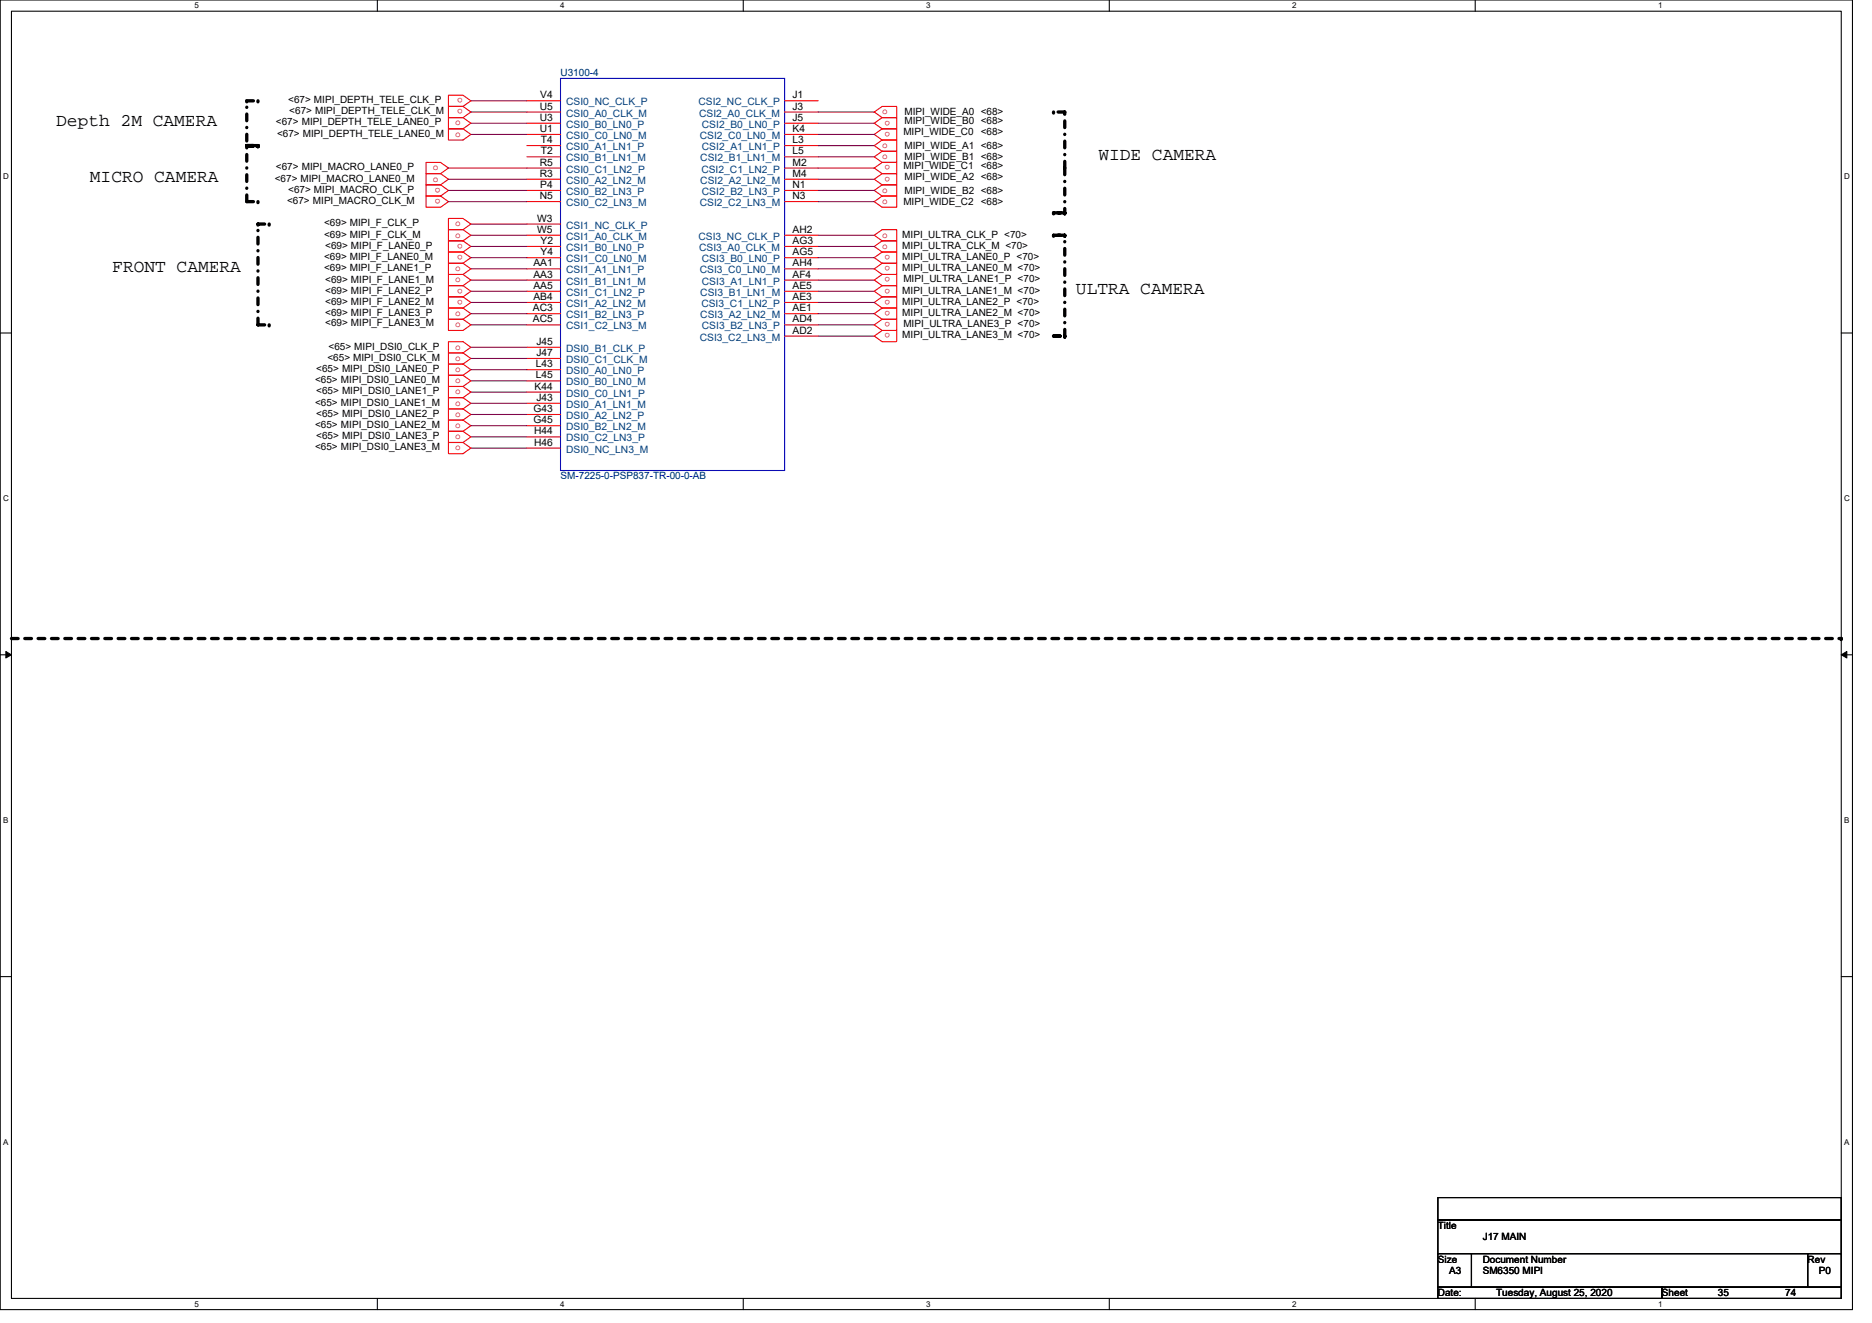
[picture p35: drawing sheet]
<svg xmlns="http://www.w3.org/2000/svg" width="297mm" height="210mm" viewBox="0 0 297 210" stroke-linecap="round" stroke-linejoin="round" font-family="sans-serif">
<defs><g id="words">
<g font-size="2.8">
<text x="8.9" y="20">Depth 2M CAMERA</text>
<text x="14.3" y="28.9">MICRO CAMERA</text>
<text x="174.3" y="25.4">WIDE CAMERA</text>
<text x="17.8" y="43.2">FRONT CAMERA</text>
<text x="170.7" y="46.7">ULTRA CAMERA</text>
</g>
<g font-size="1.6">
<text x="45.7" y="16.4">&lt;67&gt; MIPI_DEPTH_TELE_CLK_P</text>
<text x="85.6" y="17.4">U5</text>
<text x="85.7" y="15.6">V4</text>
<text x="125.7" y="17.4">J3</text>
<text x="125.7" y="15.6">J1</text>
<text x="43.8" y="19.9">&lt;67&gt; MIPI_DEPTH_TELE_LANE0_P</text>
<text x="44" y="21.7">&lt;67&gt; MIPI_DEPTH_TELE_LANE0_M</text>
<text x="45.9" y="18.1">&lt;67&gt; MIPI_DEPTH_TELE_CLK_M</text>
<text x="85.6" y="19.2">U3</text>
<text x="85.6" y="21">U1</text>
<text x="85.8" y="22.7">T4</text>
<text x="125.7" y="19.2">J5</text>
<text x="125.7" y="21">K4</text>
<text x="125.7" y="22.7">L3</text>
<text x="143.3" y="21.5">MIPI_WIDE_C0 &lt;68&gt;</text>
<text x="143.5" y="18.3">MIPI_WIDE_A0 &lt;68&gt;</text>
<text x="143.5" y="19.7">MIPI_WIDE_B0 &lt;68&gt;</text>
<text x="143.5" y="23.6">MIPI_WIDE_A1 &lt;68&gt;</text>
<text x="43.6" y="28.8">&lt;67&gt; MIPI_MACRO_LANE0_M</text>
<text x="43.8" y="27">&lt;67&gt; MIPI_MACRO_LANE0_P</text>
<text x="85.6" y="26.3">R5</text>
<text x="85.6" y="28.1">R3</text>
<text x="85.7" y="29.8">P4</text>
<text x="85.8" y="24.5">T2</text>
<text x="125.7" y="24.5">L5</text>
<text x="125.7" y="28.1">M4</text>
<text x="125.7" y="26.3">M2</text>
<text x="125.7" y="29.8">N1</text>
<text x="143.3" y="26.8">MIPI_WIDE_C1 &lt;68&gt;</text>
<text x="143.5" y="25.4">MIPI_WIDE_B1 &lt;68&gt;</text>
<text x="143.5" y="28.6">MIPI_WIDE_A2 &lt;68&gt;</text>
<text x="45.5" y="32.4">&lt;67&gt; MIPI_MACRO_CLK_M</text>
<text x="45.7" y="30.6">&lt;67&gt; MIPI_MACRO_CLK_P</text>
<text x="51.4" y="35.9">&lt;69&gt; MIPI_F_CLK_P</text>
<text x="85.2" y="35.2">W3</text>
<text x="85.6" y="31.6">N5</text>
<text x="125.7" y="31.6">N3</text>
<text x="143.3" y="32.5">MIPI_WIDE_C2 &lt;68&gt;</text>
<text x="143.5" y="30.8">MIPI_WIDE_B2 &lt;68&gt;</text>
<text x="51.4" y="37.7">&lt;69&gt; MIPI_F_CLK_M</text>
<text x="51.4" y="41.3">&lt;69&gt; MIPI_F_LANE0_M</text>
<text x="51.6" y="39.5">&lt;69&gt; MIPI_F_LANE0_P</text>
<text x="85.2" y="37">W5</text>
<text x="85.8" y="38.7">Y2</text>
<text x="85.8" y="40.5">Y4</text>
<text x="125.7" y="38.7">AG3</text>
<text x="125.7" y="37">AH2</text>
<text x="125.7" y="40.5">AG5</text>
<text x="143.2" y="37.7">MIPI_ULTRA_CLK_P &lt;70&gt;</text>
<text x="143.2" y="39.5">MIPI_ULTRA_CLK_M &lt;70&gt;</text>
<text x="143.2" y="41.3">MIPI_ULTRA_LANE0_P &lt;70&gt;</text>
<text x="51.4" y="43">&lt;69&gt; MIPI_F_LANE1_P</text>
<text x="51.6" y="45">&lt;69&gt; MIPI_F_LANE1_M</text>
<text x="51.6" y="46.6">&lt;69&gt; MIPI_F_LANE2_P</text>
<text x="84.6" y="42.3">AA1</text>
<text x="84.6" y="44.1">AA3</text>
<text x="84.6" y="45.8">AA5</text>
<text x="84.6" y="47.6">AB4</text>
<text x="125.7" y="45.8">AE5</text>
<text x="125.7" y="42.3">AH4</text>
<text x="125.7" y="44.1">AF4</text>
<text x="125.7" y="47.6">AE3</text>
<text x="143.2" y="43">MIPI_ULTRA_LANE0_M &lt;70&gt;</text>
<text x="143.2" y="46.6">MIPI_ULTRA_LANE1_M &lt;70&gt;</text>
<text x="143.3" y="44.8">MIPI_ULTRA_LANE1_P &lt;70&gt;</text>
<text x="51.6" y="48.4">&lt;69&gt; MIPI_F_LANE2_M</text>
<text x="51.6" y="50.1">&lt;69&gt; MIPI_F_LANE3_P</text>
<text x="51.6" y="51.7">&lt;69&gt; MIPI_F_LANE3_M</text>
<text x="84.6" y="49.4">AC3</text>
<text x="84.6" y="51.2">AC5</text>
<text x="125.7" y="49.4">AE1</text>
<text x="125.7" y="51.2">AD4</text>
<text x="125.7" y="53">AD2</text>
<text x="143.2" y="48.4">MIPI_ULTRA_LANE2_P &lt;70&gt;</text>
<text x="143.2" y="50.1">MIPI_ULTRA_LANE2_M &lt;70&gt;</text>
<text x="143.2" y="53.7">MIPI_ULTRA_LANE3_M &lt;70&gt;</text>
<text x="143.3" y="51.9">MIPI_ULTRA_LANE3_P &lt;70&gt;</text>
<text x="50.2" y="59">&lt;65&gt; MIPI_DSI0_LANE0_P</text>
<text x="52" y="57.3">&lt;65&gt; MIPI_DSI0_CLK_M</text>
<text x="52.1" y="55.5">&lt;65&gt; MIPI_DSI0_CLK_P</text>
<text x="85" y="58.3">L43</text>
<text x="85.1" y="54.7">J45</text>
<text x="85.1" y="56.5">J47</text>
<text x="50" y="60.8">&lt;65&gt; MIPI_DSI0_LANE0_M</text>
<text x="50" y="64.4">&lt;65&gt; MIPI_DSI0_LANE1_M</text>
<text x="50.2" y="62.6">&lt;65&gt; MIPI_DSI0_LANE1_P</text>
<text x="84.7" y="65.4">G43</text>
<text x="84.8" y="61.8">K44</text>
<text x="85" y="60.1">L45</text>
<text x="85.1" y="63.6">J43</text>
<text x="50" y="67.9">&lt;65&gt; MIPI_DSI0_LANE2_M</text>
<text x="50" y="71.5">&lt;65&gt; MIPI_DSI0_LANE3_M</text>
<text x="50.2" y="66.1">&lt;65&gt; MIPI_DSI0_LANE2_P</text>
<text x="50.2" y="69.7">&lt;65&gt; MIPI_DSI0_LANE3_P</text>
<text x="84.7" y="67.2">G45</text>
<text x="84.7" y="69">H44</text>
<text x="84.7" y="70.7">H46</text>
<text x="228.2" y="195.1">Title</text>
<text x="235.3" y="196.8">J17 MAIN</text>
<text x="228.2" y="200.4">Size</text>
<text x="229.9" y="202.2">A3</text>
<text x="235.3" y="200.4">Document Number</text>
<text x="235.3" y="202.2">SM6350 MIPI</text>
<text x="286.8" y="200.4">Rev</text>
<text x="288.6" y="202.2">P0</text>
<text x="228.2" y="205.7">Date:</text>
<text x="237.4" y="205.7">Tuesday, August 25, 2020</text>
<text x="263.7" y="205.7">Sheet</text>
<text x="272.6" y="205.7">35</text>
<text x="283.3" y="205.7">74</text>
</g>
<g font-size="1.6" fill="#f00">
<text x="73.5" y="15.6" transform="rotate(180 73.5 15.6)">o</text>
<text x="73.5" y="17.4" transform="rotate(180 73.5 17.4)">o</text>
<text x="72.2" y="19.9">o</text>
<text x="72.2" y="21.7">o</text>
<text x="140" y="18.1">o</text>
<text x="140" y="23.5">o</text>
<text x="141.2" y="19.1" transform="rotate(180 141.2 19.1)">o</text>
<text x="141.2" y="20.9" transform="rotate(180 141.2 20.9)">o</text>
<text x="68.7" y="27">o</text>
<text x="68.7" y="28.8">o</text>
<text x="69.9" y="29.8" transform="rotate(180 69.9 29.8)">o</text>
<text x="140" y="25.3">o</text>
<text x="141.2" y="26.2" transform="rotate(180 141.2 26.2)">o</text>
<text x="141.2" y="28" transform="rotate(180 141.2 28)">o</text>
<text x="69.9" y="31.6" transform="rotate(180 69.9 31.6)">o</text>
<text x="72.2" y="35.9">o</text>
<text x="140" y="30.6">o</text>
<text x="140" y="32.4">o</text>
<text x="72.2" y="37.7">o</text>
<text x="73.5" y="38.7" transform="rotate(180 73.5 38.7)">o</text>
<text x="73.5" y="40.5" transform="rotate(180 73.5 40.5)">o</text>
<text x="140" y="37.7">o</text>
<text x="140" y="39.5">o</text>
<text x="141.2" y="40.5" transform="rotate(180 141.2 40.5)">o</text>
<text x="72.2" y="43">o</text>
<text x="72.2" y="44.8">o</text>
<text x="73.5" y="45.8" transform="rotate(180 73.5 45.8)">o</text>
<text x="73.5" y="47.6" transform="rotate(180 73.5 47.6)">o</text>
<text x="141.2" y="42.2" transform="rotate(180 141.2 42.2)">o</text>
<text x="141.2" y="44" transform="rotate(180 141.2 44)">o</text>
<text x="141.2" y="45.8" transform="rotate(180 141.2 45.8)">o</text>
<text x="141.2" y="47.6" transform="rotate(180 141.2 47.6)">o</text>
<text x="72.2" y="50.1">o</text>
<text x="72.2" y="51.9">o</text>
<text x="141.2" y="49.4" transform="rotate(180 141.2 49.4)">o</text>
<text x="141.2" y="51.1" transform="rotate(180 141.2 51.1)">o</text>
<text x="141.2" y="52.9" transform="rotate(180 141.2 52.9)">o</text>
<text x="72.2" y="55.5">o</text>
<text x="72.2" y="57.3">o</text>
<text x="72.2" y="59">o</text>
<text x="72.2" y="60.8">o</text>
<text x="72.2" y="62.6">o</text>
<text x="72.2" y="64.4">o</text>
<text x="72.2" y="66.1">o</text>
<text x="72.2" y="67.9">o</text>
<text x="72.2" y="69.7">o</text>
<text x="72.2" y="71.5">o</text>
</g>
<g font-size="1.6" fill="#000080">
<text x="88.9" y="12.1">U3100-4</text>
<text x="88.9" y="76.1">SM-7225-0-PSP837-TR-00-0-AB</text>
</g>
<g font-size="1.6" fill="#004080">
<text x="89.8" y="16.7">CSI0_NC_CLK_P</text>
<text x="110.8" y="16.7">CSI2_NC_CLK_P</text>
<text x="89.8" y="18.5">CSI0_A0_CLK_M</text>
<text x="89.8" y="20.3">CSI0_B0_LN0_P</text>
<text x="89.8" y="22.1">CSI0_C0_LN0_M</text>
<text x="89.8" y="23.8">CSI0_A1_LN1_P</text>
<text x="110.9" y="18.5">CSI2_A0_CLK_M</text>
<text x="111" y="22.1">CSI2_C0_LN0_M</text>
<text x="111.4" y="20.3">CSI2_B0_LN0_P</text>
<text x="111.4" y="23.8">CSI2_A1_LN1_P</text>
<text x="89.8" y="25.6">CSI0_B1_LN1_M</text>
<text x="89.8" y="27.4">CSI0_C1_LN2_P</text>
<text x="89.8" y="29.2">CSI0_A2_LN2_M</text>
<text x="111.1" y="25.6">CSI2_B1_LN1_M</text>
<text x="111.1" y="29.2">CSI2_A2_LN2_M</text>
<text x="111.3" y="27.4">CSI2_C1_LN2_P</text>
<text x="89.8" y="30.9">CSI0_B2_LN3_P</text>
<text x="89.8" y="32.7">CSI0_C2_LN3_M</text>
<text x="111" y="32.7">CSI2_C2_LN3_M</text>
<text x="111.4" y="30.9">CSI2_B2_LN3_P</text>
<text x="89.8" y="36.3">CSI1_NC_CLK_P</text>
<text x="89.8" y="38.1">CSI1_A0_CLK_M</text>
<text x="89.8" y="39.8">CSI1_B0_LN0_P</text>
<text x="89.8" y="41.6">CSI1_C0_LN0_M</text>
<text x="110.8" y="38.1">CSI3_NC_CLK_P</text>
<text x="110.9" y="39.8">CSI3_A0_CLK_M</text>
<text x="111.4" y="41.6">CSI3_B0_LN0_P</text>
<text x="89.8" y="43.4">CSI1_A1_LN1_P</text>
<text x="89.8" y="45.2">CSI1_B1_LN1_M</text>
<text x="89.8" y="46.9">CSI1_C1_LN2_P</text>
<text x="111" y="43.4">CSI3_C0_LN0_M</text>
<text x="111.1" y="46.9">CSI3_B1_LN1_M</text>
<text x="111.4" y="45.2">CSI3_A1_LN1_P</text>
<text x="89.8" y="48.7">CSI1_A2_LN2_M</text>
<text x="89.8" y="50.5">CSI1_B2_LN3_P</text>
<text x="89.8" y="52.3">CSI1_C2_LN3_M</text>
<text x="111.1" y="50.5">CSI3_A2_LN2_M</text>
<text x="111.3" y="48.7">CSI3_C1_LN2_P</text>
<text x="111.4" y="52.3">CSI3_B2_LN3_P</text>
<text x="89.8" y="55.8">DSI0_B1_CLK_P</text>
<text x="89.8" y="57.6">DSI0_C1_CLK_M</text>
<text x="89.8" y="59.4">DSI0_A0_LN0_P</text>
<text x="111" y="54.1">CSI3_C2_LN3_M</text>
<text x="89.8" y="61.2">DSI0_B0_LN0_M</text>
<text x="89.8" y="62.9">DSI0_C0_LN1_P</text>
<text x="89.8" y="64.7">DSI0_A1_LN1_M</text>
<text x="89.8" y="66.5">DSI0_A2_LN2_P</text>
<text x="89.8" y="68.3">DSI0_B2_LN2_M</text>
<text x="89.8" y="70.1">DSI0_C2_LN3_P</text>
<text x="89.8" y="71.8">DSI0_NC_LN3_M</text>
</g>
<g font-size="1.3">
<text x="30.8" y="1.3">5</text>
<text x="88.9" y="1.3">4</text>
<text x="147" y="1.3">3</text>
<text x="205" y="1.3">2</text>
<text x="263.1" y="1.3">1</text>
<text x=".5" y="28.4">D</text>
<text x="292.6" y="28.4">D</text>
<text x=".5" y="79.5">C</text>
<text x="292.6" y="79.5">C</text>
<text x=".5" y="130.6">B</text>
<text x="292.6" y="130.6">B</text>
<text x=".5" y="181.7">A</text>
<text x="292.6" y="181.7">A</text>
<text x="30.8" y="207.4">5</text>
<text x="88.9" y="207.4">4</text>
<text x="147" y="207.4">3</text>
<text x="205" y="207.4">2</text>
<text x="263.1" y="207.4">1</text>
</g>
</g></defs>
<path d="M0 0h293.9v207.9h-293.9zM1.8 1.8h290.4v204.3h-290.4z" fill="none" stroke="#000" stroke-width=".17"/>
<g fill="#fff">
<path d="M30.8 .2h.7v1.4h-.7z"/>
<path d="M30.8 206.3h.7v1.4h-.7z"/>
</g>
<path d="M59.9 0v1.8M59.9 206.1v1.8" fill="none" stroke="#000" stroke-width=".17"/>
<g fill="#fff">
<path d="M88.9 .2h.7v1.4h-.7z"/>
<path d="M88.9 206.3h.7v1.4h-.7z"/>
</g>
<path d="M117.9 0v1.8M117.9 206.1v1.8" fill="none" stroke="#000" stroke-width=".17"/>
<g fill="#fff">
<path d="M147 .2h.7v1.4h-.7z"/>
<path d="M147 206.3h.7v1.4h-.7z"/>
</g>
<path d="M176 0v1.8M176 206.1v1.8" fill="none" stroke="#000" stroke-width=".17"/>
<g fill="#fff">
<path d="M205 .2h.7v1.4h-.7z"/>
<path d="M205 206.3h.7v1.4h-.7z"/>
</g>
<path d="M234.1 0v1.8M234.1 206.1v1.8" fill="none" stroke="#000" stroke-width=".17"/>
<g fill="#fff">
<path d="M263.1 .2h.7v1.4h-.7z"/>
<path d="M263.1 206.3h.7v1.4h-.7z"/>
<path d="M.5 27.3h.9v1.4h-.9z"/>
<path d="M292.6 27.3h.9v1.4h-.9z"/>
<path d="M.5 78.4h.9v1.4h-.9z"/>
<path d="M292.6 78.4h.9v1.4h-.9z"/>
</g>
<path d="M0 52.9h1.8M292.2 52.9h1.7" fill="none" stroke="#000" stroke-width=".17"/>
<g fill="#fff">
<path d="M.5 129.5h.8v1.4h-.8z"/>
<path d="M292.6 129.5h.9v1.4h-.9z"/>
</g>
<path d="M0 103.9h1.8M292.2 103.9h1.7" fill="none" stroke="#000" stroke-width=".17"/>
<path d="M.9 103.4l.9 .5-.9 .5zM292.2 103.9l.8-.5v1z" fill="#000" stroke="#000" stroke-width=".16"/>
<g fill="#fff">
<path d="M.5 180.5h.8v1.4h-.8z"/>
<path d="M292.6 180.5h.9v1.4h-.9z"/>
</g>
<path d="M0 155h1.8M292.2 155h1.7M228.2 190.1h64v3.5h-64zM228.2 193.6h64v5.4h-64zM228.2 199h5.3v5.3h-5.3zM233.5 199h53.3v5.3h-53.3zM286.8 199h5.4v5.3h-5.4zM228.2 204.3h35.5v1.8h-35.5zM263.7 204.3h28.5v1.8h-28.5z" fill="none" stroke="#000" stroke-width=".17"/>
<g fill="none" stroke="#000" stroke-width=".53" stroke-dasharray="1.1 1.1 0 1.1">
<path d="M39.2 16h.1M39.2 16h1.7M40.9 16h.1M167.2 17.8h.1M168.9 17.8h-1.7M168.9 17.8h.1M39.2 32v-16M39.2 32h1.7M39.2 23.1h1.7M39.2 23.1h.1M40.9 32h.1M40.9 35.6h1.8"/>
<path d="M40.9 35.6h.1M40.9 23.1h.1M40.9 23.1h-1.7M42.7 35.6h.1M167.2 33.8h1.7M167.2 33.8h.1M167.2 37.3h1.7M167.2 37.3h.1M168.9 26.7v-8.9M168.9 33.8h.1M168.9 33.8h-1.7M168.9 26.7v7.1"/>
<path d="M168.9 37.3h.1M168.9 37.3h-1.7M40.9 51.6v-16M40.9 51.6h1.8M42.7 51.6h.1M167.2 53.3h1.7M168.9 53.3v-16M168.9 53.3h.1"/>
</g>
<path d="M1.8 101.3h290.4M292.2 101.3h.1" fill="none" stroke="#000" stroke-width=".53" stroke-dasharray="1.1 1.1"/>
<g fill="none" stroke="#f00" stroke-width=".17">
<path d="M71.2 15.1h2.3l1.2 .9-1.2 .9h-2.3zM73.5 16.9l1.2 .9-1.2 .9M73.5 18.7l1.2 .9-1.2 .8M73.5 16.9h-2.3v1.8h2.3M73.5 18.7h-2.3v1.7h2.3M83.6 16h5.3M83.6 17.8h5.3M83.6 19.6h5.3M124.5 16h5.3M124.5 17.8h5.3M124.5 19.6h5.3M138.7 17.8l1.3-.9h2.3v1.8h-2.3z"/>
<path d="M140 18.7l-1.3 .9 1.3 .8M140 18.7h2.3v1.7h-2.3M67.6 31.1h2.3l1.3 .9-1.3 .9h-2.3zM67.6 25.8h2.3l1.3 .9-1.3 .9h-2.3zM69.9 29.3l1.3 .9-1.3 .9M69.9 27.6l1.3 .8-1.3 .9M69.9 29.3h-2.3v1.8h2.3M69.9 27.6h-2.3v1.7h2.3M71.2 34.7h2.3l1.2 .9-1.2 .8h-2.3zM71.2 20.4h2.3l1.2 .9-1.2 .9h-2.3zM73.5 36.4l1.2 .9-1.2 .9M73.5 38.2l1.2 .9-1.2 .9"/>
<path d="M73.5 36.4h-2.3v1.8h2.3M73.5 38.2h-2.3v1.8h2.3M83.6 21.3h5.3M83.6 23.1h5.3M83.6 24.9h5.3M83.6 26.7h5.3M83.6 28.4h5.3M83.6 30.2h5.3M83.6 32h5.3M83.6 35.6h5.3M83.6 37.3h5.3M83.6 39.1h5.3"/>
<path d="M124.5 21.3h5.3M124.5 23.1h5.3M124.5 24.9h5.3M124.5 26.7h5.3M124.5 28.4h5.3M124.5 30.2h5.3M124.5 32h5.3M124.5 37.3h5.3M124.5 39.1h5.3M138.7 37.3l1.3-.9h2.3v1.8h-2.3zM138.7 32l1.3-.9h2.3v1.8h-2.3zM140 38.2l-1.3 .9 1.3 .9"/>
<path d="M140 20.4l-1.3 .9 1.3 .9M140 22.2l-1.3 .9 1.3 .9M140 24l-1.3 .9 1.3 .9M140 25.8l-1.3 .9 1.3 .9M140 27.6l-1.3 .8 1.3 .9M140 29.3l-1.3 .9 1.3 .9M140 38.2h2.3v1.8h-2.3M140 20.4h2.3v1.8h-2.3M140 22.2h2.3v1.8h-2.3M140 24h2.3v1.8h-2.3M140 25.8h2.3v1.8h-2.3M140 27.6h2.3v1.7h-2.3"/>
<path d="M140 29.3h2.3v1.8h-2.3M71.2 54.2h2.3l1.2 .9-1.2 .9h-2.3zM71.2 50.7h2.3l1.2 .9-1.2 .9h-2.3zM73.5 56l1.2 .9-1.2 .9M73.5 57.8l1.2 .9-1.2 .9M73.5 59.6l1.2 .9-1.2 .8M73.5 40l1.2 .9-1.2 .9M73.5 41.8l1.2 .9-1.2 .9M73.5 43.6l1.2 .8-1.2 .9M73.5 45.3l1.2 .9-1.2 .9M73.5 47.1l1.2 .9-1.2 .9M73.5 48.9l1.2 .9-1.2 .9"/>
<path d="M73.5 56h-2.3v1.8h2.3M73.5 57.8h-2.3v1.8h2.3M73.5 59.6h-2.3v1.7h2.3M73.5 40h-2.3v1.8h2.3M73.5 41.8h-2.3v1.8h2.3M73.5 43.6h-2.3v1.7h2.3M73.5 45.3h-2.3v1.8h2.3M73.5 47.1h-2.3v1.8h2.3M73.5 48.9h-2.3v1.8h2.3M83.6 40.9h5.3M83.6 42.7h5.3M83.6 44.4h5.3"/>
<path d="M83.6 46.2h5.3M83.6 48h5.3M83.6 49.8h5.3M83.6 51.6h5.3M83.6 55.1h5.3M83.6 56.9h5.3M83.6 58.7h5.3M124.5 40.9h5.3M124.5 42.7h5.3M124.5 44.4h5.3M124.5 46.2h5.3M124.5 48h5.3"/>
<path d="M124.5 49.8h5.3M124.5 51.6h5.3M124.5 53.3h5.3M138.7 53.3l1.3-.8h2.3v1.7h-2.3zM140 40l-1.3 .9 1.3 .9M140 41.8l-1.3 .9 1.3 .9M140 43.6l-1.3 .8 1.3 .9M140 45.3l-1.3 .9 1.3 .9M140 47.1l-1.3 .9 1.3 .9M140 48.9l-1.3 .9 1.3 .9M140 50.7l-1.3 .9 1.3 .9M140 40h2.3v1.8h-2.3"/>
<path d="M140 41.8h2.3v1.8h-2.3M140 43.6h2.3v1.7h-2.3M140 45.3h2.3v1.8h-2.3M140 47.1h2.3v1.8h-2.3M140 48.9h2.3v1.8h-2.3M140 50.7h2.3v1.8h-2.3M71.2 70.2h2.3l1.2 .9-1.2 .9h-2.3zM73.5 61.3l1.2 .9-1.2 .9M73.5 63.1l1.2 .9-1.2 .9M73.5 64.9l1.2 .9-1.2 .9M73.5 66.7l1.2 .9-1.2 .9M73.5 68.5l1.2 .8-1.2 .9"/>
<path d="M73.5 61.3h-2.3v1.8h2.3M73.5 63.1h-2.3v1.8h2.3M73.5 64.9h-2.3v1.8h2.3M73.5 66.7h-2.3v1.8h2.3M73.5 68.5h-2.3v1.7h2.3M83.6 60.5h5.3M83.6 62.2h5.3M83.6 64h5.3M83.6 65.8h5.3M83.6 67.6h5.3M83.6 69.3h5.3M83.6 71.1h5.3"/>
</g>
<path d="M88.9 12.4h35.6v62.3h-35.6z" fill="none" stroke="#00f" stroke-width=".17"/>
<g fill="none" stroke="#800040" stroke-width=".17">
<path d="M74.7 16h8.9M74.7 19.6h8.9M74.7 17.8h8.9M129.8 17.8h8.9M129.8 19.6h8.9M71.2 30.2h12.4M71.2 32h12.4M71.2 26.7h12.4M71.2 28.4h12.4M74.7 35.6h8.9M74.7 37.3h8.9M74.7 39.1h8.9"/>
<path d="M74.7 21.3h8.9M129.8 37.3h8.9M129.8 39.1h8.9M129.8 21.3h8.9M129.8 23.1h8.9M129.8 24.9h8.9M129.8 26.7h8.9M129.8 28.4h8.9M129.8 30.2h8.9M129.8 32h8.9M74.7 55.1h8.9M74.7 56.9h8.9"/>
<path d="M74.7 58.7h8.9M74.7 40.9h8.9M74.7 42.7h8.9M74.7 44.4h8.9M74.7 46.2h8.9M74.7 48h8.9M74.7 49.8h8.9M74.7 51.6h8.9M129.8 40.9h8.9M129.8 42.7h8.9M129.8 44.4h8.9M129.8 46.2h8.9"/>
<path d="M129.8 48h8.9M129.8 49.8h8.9M129.8 51.6h8.9M129.8 53.3h8.9M74.7 60.5h8.9M74.7 62.2h8.9M74.7 64h8.9M74.7 65.8h8.9M74.7 67.6h8.9M74.7 69.3h8.9M74.7 71.1h8.9"/>
</g>
<use href="#words"/>
</svg>
